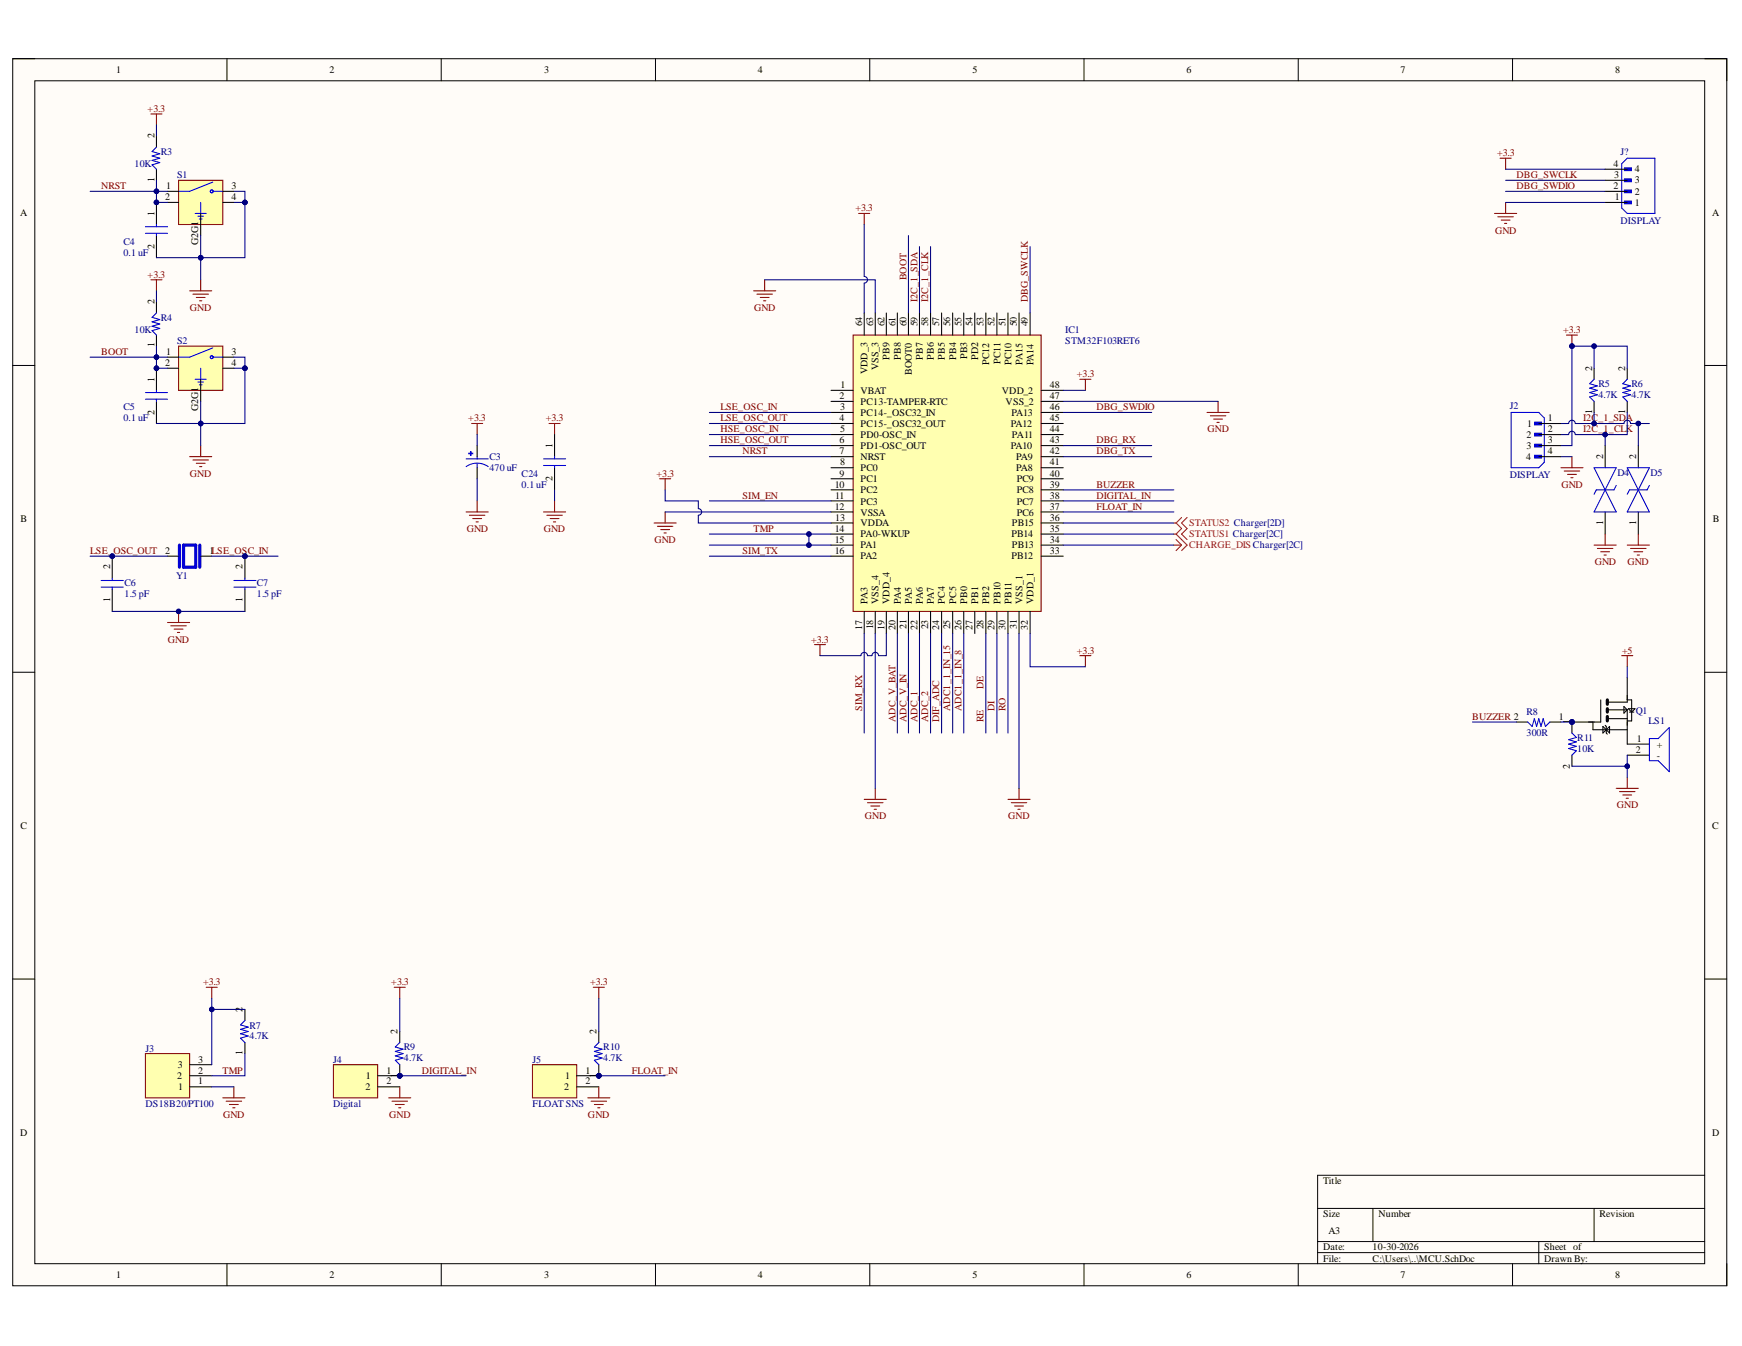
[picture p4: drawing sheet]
<svg xmlns="http://www.w3.org/2000/svg" width="279mm" height="216mm" viewBox="0 0 279 216" stroke-linecap="round" stroke-linejoin="round" font-family="sans-serif">
<defs><g id="words">
<g font-size="1.6">
<text x="18.6" y="11.8">1</text>
<text x="52.9" y="11.8">2</text>
<text x="87.3" y="11.8">3</text>
<text x="121.5" y="11.8">4</text>
<text x="156" y="11.8">5</text>
<text x="190.3" y="11.8">6</text>
<text x="224.6" y="11.8">7</text>
<text x="259.1" y="11.8">8</text>
<text x="24.8" y="22.2" transform="rotate(-90 24.8 22.2)">2</text>
<text x="24.8" y="29.2" transform="rotate(-90 24.8 29.2)">1</text>
<text x="258.8" y="26.8">4</text>
<text x="258.9" y="28.6">3</text>
<text x="262.2" y="29.4">3</text>
<text x="262.2" y="27.7">4</text>
<text x="3.2" y="34.6">A</text>
<text x="24.8" y="34.6" transform="rotate(-90 24.8 34.6)">1</text>
<text x="26.5" y="32.1">2</text>
<text x="26.6" y="30.4">1</text>
<text x="37.1" y="30.4">3</text>
<text x="37.1" y="32.1">4</text>
<text x="258.8" y="30.4">2</text>
<text x="259" y="32.1">1</text>
<text x="262.2" y="33">1</text>
<text x="262.2" y="31.2">2</text>
<text x="274.6" y="34.6">A</text>
<text x="24.8" y="39.9" transform="rotate(-90 24.8 39.9)">2</text>
<text x="31.8" y="39.3" transform="rotate(-90 31.8 39.3)">G2G1</text>
<text x="24.8" y="48.8" transform="rotate(-90 24.8 48.8)">2</text>
<text x="138.3" y="52.3" transform="rotate(-90 138.3 52.3)">64</text>
<text x="140.1" y="52.3" transform="rotate(-90 140.1 52.3)">63</text>
<text x="141.8" y="52.3" transform="rotate(-90 141.8 52.3)">62</text>
<text x="143.6" y="52.3" transform="rotate(-90 143.6 52.3)">61</text>
<text x="145.4" y="52.3" transform="rotate(-90 145.4 52.3)">60</text>
<text x="147.2" y="52.3" transform="rotate(-90 147.2 52.3)">59</text>
<text x="148.9" y="52.3" transform="rotate(-90 148.9 52.3)">58</text>
<text x="150.6" y="52.3" transform="rotate(-90 150.6 52.3)">57</text>
<text x="152.4" y="52.3" transform="rotate(-90 152.4 52.3)">56</text>
<text x="154.2" y="52.3" transform="rotate(-90 154.2 52.3)">55</text>
<text x="156" y="52.3" transform="rotate(-90 156 52.3)">54</text>
<text x="157.7" y="52.3" transform="rotate(-90 157.7 52.3)">53</text>
<text x="159.5" y="52.3" transform="rotate(-90 159.5 52.3)">52</text>
<text x="161.3" y="52.3" transform="rotate(-90 161.3 52.3)">51</text>
<text x="163.1" y="52.3" transform="rotate(-90 163.1 52.3)">50</text>
<text x="164.8" y="52.3" transform="rotate(-90 164.8 52.3)">49</text>
<text x="24.8" y="55.7" transform="rotate(-90 24.8 55.7)">1</text>
<text x="26.5" y="58.7">2</text>
<text x="26.6" y="56.9">1</text>
<text x="37.1" y="56.9">3</text>
<text x="37.1" y="58.7">4</text>
<text x="139.1" y="60" transform="rotate(-90 139.1 60)">VDD_3</text>
<text x="140.9" y="59.4" transform="rotate(-90 140.9 59.4)">VSS_3</text>
<text x="142.7" y="57.7" transform="rotate(-90 142.7 57.7)">PB9</text>
<text x="144.5" y="57.7" transform="rotate(-90 144.5 57.7)">PB8</text>
<text x="148" y="57.7" transform="rotate(-90 148 57.7)">PB7</text>
<text x="149.8" y="57.7" transform="rotate(-90 149.8 57.7)">PB6</text>
<text x="151.6" y="57.7" transform="rotate(-90 151.6 57.7)">PB5</text>
<text x="153.3" y="57.7" transform="rotate(-90 153.3 57.7)">PB4</text>
<text x="155.1" y="57.6" transform="rotate(-90 155.1 57.6)">PB3</text>
<text x="156.9" y="57.8" transform="rotate(-90 156.9 57.8)">PD2</text>
<text x="158.7" y="58.5" transform="rotate(-90 158.7 58.5)">PC12</text>
<text x="160.4" y="58.3" transform="rotate(-90 160.4 58.3)">PC11</text>
<text x="162.2" y="58.5" transform="rotate(-90 162.2 58.5)">PC10</text>
<text x="164" y="58.5" transform="rotate(-90 164 58.5)">PA15</text>
<text x="165.8" y="58.6" transform="rotate(-90 165.8 58.6)">PA14</text>
<text x="255.3" y="59.4" transform="rotate(-90 255.3 59.4)">2</text>
<text x="260.7" y="59.4" transform="rotate(-90 260.7 59.4)">2</text>
<text x="24.8" y="61.2" transform="rotate(-90 24.8 61.2)">1</text>
<text x="31.8" y="66" transform="rotate(-90 31.8 66)">G2G1</text>
<text x="134.7" y="64">2</text>
<text x="134.7" y="65.8">3</text>
<text x="134.8" y="62.2">1</text>
<text x="138" y="63.2">VBAT</text>
<text x="138" y="64.9">PC13-TAMPER-RTC</text>
<text x="146.2" y="60.1" transform="rotate(-90 146.2 60.1)">BOOT0</text>
<text x="160.7" y="63.2">VDD_2</text>
<text x="161.3" y="64.9">VSS_2</text>
<text x="168.4" y="62.2">48</text>
<text x="168.4" y="64">47</text>
<text x="168.4" y="65.8">46</text>
<text x="24.8" y="66.5" transform="rotate(-90 24.8 66.5)">2</text>
<text x="88.6" y="71.8" transform="rotate(-90 88.6 71.8)">1</text>
<text x="134.7" y="67.6">4</text>
<text x="134.7" y="71.1">6</text>
<text x="134.7" y="69.3">5</text>
<text x="138" y="66.7">PC14-_OSC32_IN</text>
<text x="138" y="68.5">PC15-_OSC32_OUT</text>
<text x="138" y="70.3">PD0-OSC_IN</text>
<text x="162.1" y="68.5">PA12</text>
<text x="162.2" y="66.7">PA13</text>
<text x="162.3" y="70.3">PA11</text>
<text x="168.4" y="67.6">45</text>
<text x="168.4" y="69.3">44</text>
<text x="168.4" y="71.1">43</text>
<text x="244.9" y="70.3">2</text>
<text x="244.9" y="68.5">1</text>
<text x="248.2" y="67.6">1</text>
<text x="248.2" y="69.3">2</text>
<text x="248.2" y="71.1">3</text>
<text x="255.3" y="66.4" transform="rotate(-90 255.3 66.4)">1</text>
<text x="260.7" y="66.4" transform="rotate(-90 260.7 66.4)">1</text>
<text x="88.6" y="77.2" transform="rotate(-90 88.6 77.2)">2</text>
<text x="134.7" y="72.9">7</text>
<text x="134.7" y="76.4">9</text>
<text x="134.7" y="74.7">8</text>
<text x="138" y="72">PD1-OSC_OUT</text>
<text x="138" y="73.8">NRST</text>
<text x="138" y="75.6">PC0</text>
<text x="138" y="77.4">PC1</text>
<text x="162.1" y="72">PA10</text>
<text x="163" y="73.8">PA9</text>
<text x="163" y="75.6">PA8</text>
<text x="163.1" y="77.4">PC9</text>
<text x="168.4" y="72.9">42</text>
<text x="168.4" y="74.7">41</text>
<text x="168.4" y="76.4">40</text>
<text x="244.8" y="73.8">4</text>
<text x="244.9" y="72">3</text>
<text x="248.2" y="72.9">4</text>
<text x="257.1" y="73.6" transform="rotate(-90 257.1 73.6)">2</text>
<text x="262.5" y="73.6" transform="rotate(-90 262.5 73.6)">2</text>
<text x="3.3" y="83.8">B</text>
<text x="133.9" y="78.2">10</text>
<text x="133.9" y="81.8">12</text>
<text x="134" y="80">11</text>
<text x="134" y="83.5">13</text>
<text x="138" y="79.1">PC2</text>
<text x="138" y="80.9">PC3</text>
<text x="138" y="82.7">VSSA</text>
<text x="163.1" y="79.1">PC8</text>
<text x="163.1" y="80.9">PC7</text>
<text x="163.1" y="82.7">PC6</text>
<text x="168.4" y="78.2">39</text>
<text x="168.4" y="80">38</text>
<text x="168.4" y="81.8">37</text>
<text x="168.4" y="83.5">36</text>
<text x="274.7" y="83.8">B</text>
<text x="26.5" y="88.9">2</text>
<text x="33.6" y="88.9">1LSE_OSC_IN</text>
<text x="133.9" y="85.3">14</text>
<text x="133.9" y="87.1">15</text>
<text x="133.9" y="88.9">16</text>
<text x="138" y="84.4">VDDA</text>
<text x="138" y="86.2">PA0-WKUP</text>
<text x="138" y="87.9">PA1</text>
<text x="138" y="89.7">PA2</text>
<text x="162.2" y="86.2">PB14</text>
<text x="162.2" y="89.7">PB12</text>
<text x="162.3" y="84.4">PB15</text>
<text x="162.3" y="87.9">PB13</text>
<text x="168.4" y="85.3">35</text>
<text x="168.4" y="87.1">34</text>
<text x="168.4" y="88.9">33</text>
<text x="257.1" y="84.1" transform="rotate(-90 257.1 84.1)">1</text>
<text x="262.5" y="84.1" transform="rotate(-90 262.5 84.1)">1</text>
<text x="17.7" y="91.3" transform="rotate(-90 17.7 91.3)">2</text>
<text x="38.9" y="91.3" transform="rotate(-90 38.9 91.3)">2</text>
<text x="17.7" y="96.6" transform="rotate(-90 17.7 96.6)">1</text>
<text x="38.9" y="96.6" transform="rotate(-90 38.9 96.6)">1</text>
<text x="138.3" y="101" transform="rotate(-90 138.3 101)">17</text>
<text x="139.1" y="96.8" transform="rotate(-90 139.1 96.8)">PA3</text>
<text x="140.1" y="101" transform="rotate(-90 140.1 101)">18</text>
<text x="140.9" y="96.8" transform="rotate(-90 140.9 96.8)">VSS_4</text>
<text x="141.8" y="101" transform="rotate(-90 141.8 101)">19</text>
<text x="142.7" y="96.8" transform="rotate(-90 142.7 96.8)">VDD_4</text>
<text x="143.6" y="101" transform="rotate(-90 143.6 101)">20</text>
<text x="144.5" y="96.8" transform="rotate(-90 144.5 96.8)">PA4</text>
<text x="145.4" y="100.9" transform="rotate(-90 145.4 100.9)">21</text>
<text x="146.2" y="96.8" transform="rotate(-90 146.2 96.8)">PA5</text>
<text x="147.2" y="101" transform="rotate(-90 147.2 101)">22</text>
<text x="148" y="96.8" transform="rotate(-90 148 96.8)">PA6</text>
<text x="148.9" y="101" transform="rotate(-90 148.9 101)">23</text>
<text x="149.8" y="96.8" transform="rotate(-90 149.8 96.8)">PA7</text>
<text x="150.6" y="101" transform="rotate(-90 150.6 101)">24</text>
<text x="151.6" y="96.8" transform="rotate(-90 151.6 96.8)">PC4</text>
<text x="152.4" y="101" transform="rotate(-90 152.4 101)">25</text>
<text x="153.3" y="96.8" transform="rotate(-90 153.3 96.8)">PC5</text>
<text x="154.2" y="101" transform="rotate(-90 154.2 101)">26</text>
<text x="155.1" y="96.8" transform="rotate(-90 155.1 96.8)">PB0</text>
<text x="156" y="101" transform="rotate(-90 156 101)">27</text>
<text x="156.9" y="96.8" transform="rotate(-90 156.9 96.8)">PB1</text>
<text x="157.7" y="101" transform="rotate(-90 157.7 101)">28</text>
<text x="158.7" y="96.8" transform="rotate(-90 158.7 96.8)">PB2</text>
<text x="159.5" y="101" transform="rotate(-90 159.5 101)">29</text>
<text x="160.4" y="96.8" transform="rotate(-90 160.4 96.8)">PB10</text>
<text x="161.3" y="101" transform="rotate(-90 161.3 101)">30</text>
<text x="162.2" y="96.8" transform="rotate(-90 162.2 96.8)">PB11</text>
<text x="163.1" y="100.9" transform="rotate(-90 163.1 100.9)">31</text>
<text x="164" y="96.8" transform="rotate(-90 164 96.8)">VSS_1</text>
<text x="164.8" y="101" transform="rotate(-90 164.8 101)">32</text>
<text x="165.8" y="96.8" transform="rotate(-90 165.8 96.8)">VDD_1</text>
<text x="250" y="115.4">1</text>
<text x="251.8" y="116.2" transform="rotate(-90 251.8 116.2)">1</text>
<text x="262.5" y="119">1</text>
<text x="265.8" y="119.9">+</text>
<text x="251.8" y="123.3" transform="rotate(-90 251.8 123.3)">2</text>
<text x="262.4" y="120.8">2</text>
<text x="265.8" y="121.7">-</text>
<text x="3.3" y="133">C</text>
<text x="274.6" y="133">C</text>
<text x="38.9" y="162.3" transform="rotate(-90 38.9 162.3)">2</text>
<text x="63.8" y="165.8" transform="rotate(-90 63.8 165.8)">2</text>
<text x="95.7" y="165.8" transform="rotate(-90 95.7 165.8)">2</text>
<text x="28.4" y="173.1">2</text>
<text x="28.5" y="171.3">3</text>
<text x="31.8" y="173.9">1</text>
<text x="31.8" y="172.2">2</text>
<text x="31.8" y="170.5">3</text>
<text x="38.9" y="169.3" transform="rotate(-90 38.9 169.3)">1</text>
<text x="58.7" y="173.1">1</text>
<text x="62" y="172.2">1</text>
<text x="62" y="173.9">2</text>
<text x="63.8" y="172.8" transform="rotate(-90 63.8 172.8)">1</text>
<text x="90.7" y="173.1">1</text>
<text x="93.9" y="172.2">1</text>
<text x="93.9" y="173.9">2</text>
<text x="95.7" y="172.8" transform="rotate(-90 95.7 172.8)">1</text>
<text x="28.6" y="174.9">1</text>
<text x="58.6" y="174.9">2</text>
<text x="90.5" y="174.9">2</text>
<text x="3.2" y="182.1">D</text>
<text x="274.6" y="182.1">D</text>
<text x="212.2" y="189.9">Title</text>
<text x="212.2" y="195.2">Size</text>
<text x="213.1" y="198">A3</text>
<text x="221.1" y="195.2">Number</text>
<text x="256.5" y="195.2">Revision</text>
<text x="212.2" y="200.6">Date:</text>
<text x="212.2" y="202.4">File:</text>
<text x="220.2" y="200.6">10-30-2026</text>
<text x="220.2" y="202.4">C:\Users\..\MCU.SchDoc</text>
<text x="247.7" y="200.6">Sheet of</text>
<text x="247.7" y="202.4">Drawn By:</text>
<text x="18.6" y="205">1</text>
<text x="52.9" y="205">2</text>
<text x="87.3" y="205">3</text>
<text x="121.5" y="205">4</text>
<text x="156" y="205">5</text>
<text x="190.3" y="205">6</text>
<text x="224.6" y="205">7</text>
<text x="259.1" y="205">8</text>
</g>
<g font-size="1.6" fill="#800000">
<text x="23.7" y="17.9">+3.3</text>
<text x="240.1" y="25">+3.3</text>
<text x="243.3" y="28.6">DBG_SWCLK</text>
<text x="16.2" y="30.4">NRST</text>
<text x="137.2" y="33.9">+3.3</text>
<text x="243.3" y="30.4">DBG_SWDIO</text>
<text x="239.8" y="37.5">GND</text>
<text x="23.7" y="44.6">+3.3</text>
<text x="145.4" y="44.9" transform="rotate(-90 145.4 44.9)">BOOT</text>
<text x="30.4" y="49.9">GND</text>
<text x="120.9" y="49.9">GND</text>
<text x="147.2" y="48.5" transform="rotate(-90 147.2 48.5)">I2C_1_SDA</text>
<text x="148.9" y="48.5" transform="rotate(-90 148.9 48.5)">I2C_1_CLK</text>
<text x="164.8" y="48.5" transform="rotate(-90 164.8 48.5)">DBG_SWCLK</text>
<text x="250.7" y="53.4">+3.3</text>
<text x="16.2" y="56.9">BOOT</text>
<text x="115.5" y="65.8">LSE_OSC_IN</text>
<text x="172.7" y="60.5">+3.3</text>
<text x="175.8" y="65.8">DBG_SWDIO</text>
<text x="75.1" y="67.6">+3.3</text>
<text x="87.5" y="67.6">+3.3</text>
<text x="115.5" y="67.6">LSE_OSC_OUT</text>
<text x="115.5" y="69.3">HSE_OSC_IN</text>
<text x="115.5" y="71.1">HSE_OSC_OUT</text>
<text x="175.8" y="71.1">DBG_RX</text>
<text x="193.7" y="69.3">GND</text>
<text x="253.9" y="69.3">I2C_1_CLK</text>
<text x="253.9" y="67.6">I2C_1_SDA</text>
<text x="30.4" y="76.4">GND</text>
<text x="105.3" y="76.4">+3.3</text>
<text x="119.1" y="72.9">NRST</text>
<text x="175.8" y="72.9">DBG_TX</text>
<text x="119.1" y="80">SIM_EN</text>
<text x="175.8" y="78.2">BUZZER</text>
<text x="175.8" y="80">DIGITAL_IN</text>
<text x="175.8" y="81.8">FLOAT_IN</text>
<text x="250.4" y="78.2">GND</text>
<text x="14.5" y="88.9">LSE_OSC_OUT</text>
<text x="74.9" y="85.3">GND</text>
<text x="87.2" y="85.3">GND</text>
<text x="105" y="87.1">GND</text>
<text x="119.1" y="88.9">SIM_TX</text>
<text x="120.9" y="85.3">TMP</text>
<text x="255.8" y="90.6">GND</text>
<text x="261" y="90.6">GND</text>
<text x="26.9" y="103.1">GND</text>
<text x="130.1" y="103.1">+3.3</text>
<text x="172.7" y="104.9">+3.3</text>
<text x="260.2" y="104.9">+5</text>
<text x="157.7" y="110.5" transform="rotate(-90 157.7 110.5)">DE</text>
<text x="138.3" y="114.1" transform="rotate(-90 138.3 114.1)">SIM_RX</text>
<text x="143.6" y="115.8" transform="rotate(-90 143.6 115.8)">ADC_V_BAT</text>
<text x="145.4" y="115.8" transform="rotate(-90 145.4 115.8)">ADC_V_IN</text>
<text x="147.2" y="115.8" transform="rotate(-90 147.2 115.8)">ADC_1</text>
<text x="148.9" y="115.8" transform="rotate(-90 148.9 115.8)">ADC_2</text>
<text x="150.6" y="115.8" transform="rotate(-90 150.6 115.8)">DIF_ADC</text>
<text x="152.4" y="114.1" transform="rotate(-90 152.4 114.1)">ADC1_1_IN_15</text>
<text x="154.2" y="114.1" transform="rotate(-90 154.2 114.1)">ADC1_1_IN_8</text>
<text x="157.7" y="115.8" transform="rotate(-90 157.7 115.8)">RE</text>
<text x="159.5" y="114.1" transform="rotate(-90 159.5 114.1)">DI</text>
<text x="161.3" y="114.1" transform="rotate(-90 161.3 114.1)">RO</text>
<text x="236.1" y="115.4">BUZZER 2</text>
<text x="138.7" y="131.4">GND</text>
<text x="161.7" y="131.4">GND</text>
<text x="259.3" y="129.6">GND</text>
<text x="32.6" y="158">+3.3</text>
<text x="62.8" y="158">+3.3</text>
<text x="94.6" y="158">+3.3</text>
<text x="35.7" y="172.2">TMP</text>
<text x="67.7" y="172.2">DIGITAL_IN</text>
<text x="101.3" y="172.2">FLOAT_IN</text>
<text x="35.8" y="179.3">GND</text>
<text x="62.4" y="179.3">GND</text>
<text x="94.3" y="179.3">GND</text>
</g>
<g font-size="1.6" fill="#000080">
<text x="21.6" y="26.8">10K</text>
<text x="25.8" y="24.9">R3</text>
<text x="28.4" y="28.6">S1</text>
<text x="259.9" y="24.9">J?</text>
<text x="259.9" y="35.9">DISPLAY</text>
<text x="19.8" y="39.2">C4</text>
<text x="19.8" y="41">0.1 uF</text>
<text x="21.6" y="53.4">10K</text>
<text x="25.8" y="51.4">R4</text>
<text x="170.9" y="53.4">IC1</text>
<text x="28.4" y="55.1">S2</text>
<text x="170.9" y="55.1">STM32F103RET6</text>
<text x="19.8" y="65.8">C5</text>
<text x="242.2" y="65.6">J2</text>
<text x="256.4" y="62.1">R5</text>
<text x="256.4" y="63.8">4.7K</text>
<text x="261.7" y="62.1">R6</text>
<text x="261.7" y="63.8">4.7K</text>
<text x="19.8" y="67.6">0.1 uF</text>
<text x="78.5" y="73.8">C3</text>
<text x="78.5" y="75.6">470 uF</text>
<text x="83.6" y="76.4">C24</text>
<text x="242.2" y="76.6">DISPLAY</text>
<text x="259.4" y="76.3">D4</text>
<text x="264.7" y="76.3">D5</text>
<text x="83.6" y="78.2">0.1 uF</text>
<text x="20" y="94">C6</text>
<text x="20" y="95.8">1.5 pF</text>
<text x="28.2" y="92.9">Y1</text>
<text x="41.2" y="94">C7</text>
<text x="41.2" y="95.8">1.5 pF</text>
<text x="244.9" y="114.7">R8</text>
<text x="244.9" y="118.1">300R</text>
<text x="253" y="118.8">R11</text>
<text x="262.4" y="114.6">Q1</text>
<text x="264.4" y="116.2">LS1</text>
<text x="253" y="120.6">10K</text>
<text x="40" y="165">R7</text>
<text x="40" y="166.7">4.7K</text>
<text x="23.3" y="168.7">J3</text>
<text x="53.5" y="170.5">J4</text>
<text x="64.8" y="168.4">R9</text>
<text x="64.8" y="170.2">4.7K</text>
<text x="85.4" y="170.5">J5</text>
<text x="96.8" y="168.4">R10</text>
<text x="96.8" y="170.2">4.7K</text>
<text x="23.3" y="177.5">DS18B20/PT100</text>
<text x="53.5" y="177.5">Digital</text>
<text x="85.4" y="177.5">FLOAT SNS</text>
</g>
<g font-size="1.6" fill="#f00">
<text x="190.7" y="87.9">CHARGE_DIS Charger[2C]</text>
<text x="190.7" y="86.2">STATUS1 Charger[2C]</text>
<text x="190.7" y="84.4">STATUS2 Charger[2D]</text>
</g>
</g></defs>
<path d="M2 9.4h275v196.8h-275z" fill-rule="evenodd" fill="#fffcf8"/>
<path d="M2 9.4h275v196.8h-275z" fill="none" stroke="#000" stroke-width=".16"/>
<path d="M5.6 13h267.8v189.7h-267.8z" fill-rule="evenodd" fill="#fffcf8"/>
<g fill="none" stroke="#000" stroke-width=".16">
<path d="M2 9.4h3.6M5.6 13h267.8v189.7h-267.8zM36.4 9.4v3.6M70.8 9.4v3.6M105.1 9.4v3.6M139.5 9.4v3.6M173.9 9.4v3.6M208.2 9.4v3.6M242.6 9.4v3.6M273.4 9.4h3.6v3.6M2 58.6h3.6M273.4 58.6h3.6"/>
<path d="M2 107.8h3.6M273.4 107.8h3.6M2 157h3.6M273.4 157h3.6M211.3 193.8h62.1M211.3 199.1h62.1M220.2 193.8v5.3M246.8 199.1v3.6M255.7 193.8v5.3M273.4 188.5h-62.1v14.2M36.4 202.7v3.5M70.8 202.7v3.5"/>
<path d="M105.1 202.7v3.5M139.5 202.7v3.5M173.9 202.7v3.5M208.2 202.7v3.5M211.3 200.9h62.1M242.6 202.7v3.5M277 202.7v3.5"/>
</g>
<path d="M28.6 28.9h7.1v7.1h-7.1z" fill-rule="evenodd" fill="#ffffb0"/>
<path d="M24.2 18.3h1.8M25.1 18.3v1.8M28.6 28.9h7.1v7.1h-7.1zM30.4 46.7h3.6M30.9 47.2h2.5M31.5 47.7h1.4M32 48.2h.4M32.2 44.9v1.8" fill="none" stroke="#800000" stroke-width=".17"/>
<g fill="none" stroke="#00f" stroke-width=".17">
<path d="M25.1 23.6l-.7 .7 1.2 .4-1.2 .3 1.2 .4-1.2 .3 1.2 .4-1.2 .3 .7 .7M31.3 34.2h1.8M31.7 34.7h.9M32 35.1h.4M32.2 32.5v1.7M34.1 29.2l-3.7 1.5h-1.8M34.2 30.7h1.5"/>
<circle cx="34" cy="30.7" r=".23"/>
</g>
<path d="M25.1 21.8v1.8M25.1 27.1v1.8M26.9 30.7h1.7M26.9 32.5h1.7M32.2 34.2v3.6M35.7 30.7h1.8M35.7 32.5h1.8" fill="none" stroke="#000" stroke-width=".17"/>
<circle cx="25.1" cy="32.5" r=".35" fill="#000080"/>
<circle cx="25.1" cy="32.5" r=".35" fill="none" stroke="#000080" stroke-width=".16"/>
<path d="M25.1 32.5v3.5" fill="none" stroke="#000" stroke-width=".17"/>
<circle cx="25.1" cy="32.5" r=".35" fill="#000080"/>
<circle cx="25.1" cy="32.5" r=".35" fill="none" stroke="#000080" stroke-width=".16"/>
<path d="M25.1 37.8v3.5M26.9 89.2h1.7M32.2 89.2h1.8" fill="none" stroke="#000" stroke-width=".17"/>
<path d="M23.3 36.4h3.6M23.3 37.4h3.6M25.1 36v.4M25.1 37.4v.4" fill="none" stroke="#00f" stroke-width=".17"/>
<path d="M28.8 87.4v3.6M29.4 87.4h2v3.6h-2zM32 87.4v3.6" fill="none" stroke="#00f" stroke-width=".51"/>
<circle cx="18" cy="89.2" r=".35" fill="#000080"/>
<circle cx="18" cy="89.2" r=".35" fill="none" stroke="#000080" stroke-width=".16"/>
<path d="M18 89.2v3.6M18 94.5v3.6" fill="none" stroke="#000" stroke-width=".17"/>
<circle cx="18" cy="89.2" r=".35" fill="#000080"/>
<circle cx="18" cy="89.2" r=".35" fill="none" stroke="#000080" stroke-width=".16"/>
<path d="M16.2 94.2h3.6M16.2 93.1h3.6M18 92.8v.3M18 94.2v.3" fill="none" stroke="#00f" stroke-width=".17"/>
<circle cx="39.3" cy="89.2" r=".35" fill="#000080"/>
<circle cx="39.3" cy="89.2" r=".35" fill="none" stroke="#000080" stroke-width=".16"/>
<path d="M39.3 89.2v3.6M39.3 94.5v3.6" fill="none" stroke="#000" stroke-width=".17"/>
<circle cx="39.3" cy="89.2" r=".35" fill="#000080"/>
<circle cx="39.3" cy="89.2" r=".35" fill="none" stroke="#000080" stroke-width=".16"/>
<path d="M37.5 94.2h3.6M37.5 93.1h3.6M39.3 92.8v.3M39.3 94.2v.3" fill="none" stroke="#00f" stroke-width=".17"/>
<path d="M26.9 99.8h3.5M28.6 98.1v1.7M27.4 100.4h2.5M27.9 100.9h1.4M28.5 101.4h.3" fill="none" stroke="#800000" stroke-width=".17"/>
<circle cx="28.6" cy="98.1" r=".35" fill="#000080"/>
<circle cx="28.6" cy="98.1" r=".35" fill="none" stroke="#000080" stroke-width=".16"/>
<path d="M28.6 55.5h7.1v7.1h-7.1z" fill-rule="evenodd" fill="#ffffb0"/>
<path d="M24.2 44.9h1.8M25.1 44.9v1.8M28.6 55.5h7.1v7.1h-7.1zM30.4 73.3h3.6M30.9 73.8h2.5M31.5 74.3h1.4M32 74.8h.4M32.2 71.5v1.8" fill="none" stroke="#800000" stroke-width=".17"/>
<g fill="none" stroke="#00f" stroke-width=".17">
<path d="M25.1 50.2l-.7 .7 1.2 .4-1.2 .3 1.2 .4-1.2 .3 1.2 .4-1.2 .3 .7 .7M32.2 59.1v1.7M34.1 55.8l-3.7 1.5h-1.8M34.2 57.3h1.5M31.3 60.8h1.8M31.7 61.3h.9M32 61.7h.4"/>
<circle cx="34" cy="57.3" r=".23"/>
</g>
<path d="M25.1 48.4v1.8M25.1 53.7v1.8M26.9 57.3h1.7M26.9 59.1h1.7M35.7 57.3h1.8M35.7 59.1h1.8M32.2 60.8v3.6" fill="none" stroke="#000" stroke-width=".17"/>
<circle cx="25.1" cy="59.1" r=".35" fill="#000080"/>
<circle cx="25.1" cy="59.1" r=".35" fill="none" stroke="#000080" stroke-width=".16"/>
<path d="M25.1 59.1v3.5" fill="none" stroke="#000" stroke-width=".17"/>
<circle cx="25.1" cy="59.1" r=".35" fill="#000080"/>
<circle cx="25.1" cy="59.1" r=".35" fill="none" stroke="#000080" stroke-width=".16"/>
<path d="M25.1 64.4v3.5" fill="none" stroke="#000" stroke-width=".17"/>
<path d="M23.3 63h3.6M23.3 64h3.6M25.1 62.6v.4M25.1 64v.4" fill="none" stroke="#00f" stroke-width=".17"/>
<path d="M246.1 67.7h1.1v.5h-1.1z" fill-rule="evenodd" fill="#00f"/>
<path d="M246.1 67.7h1.1v.5h-1.1z" fill="none" stroke="#00f" stroke-width=".17"/>
<path d="M246.1 69.5h1.1v.4h-1.1z" fill-rule="evenodd" fill="#00f"/>
<path d="M246.1 69.5h1.1v.4h-1.1z" fill="none" stroke="#00f" stroke-width=".17"/>
<path d="M246.1 71.3h1.1v.4h-1.1z" fill-rule="evenodd" fill="#00f"/>
<path d="M246.1 71.3h1.1v.4h-1.1z" fill="none" stroke="#00f" stroke-width=".17"/>
<path d="M246.1 73h1.1v.5h-1.1z" fill-rule="evenodd" fill="#00f"/>
<path d="M242.4 66.2h4.4l.9 .8v7.1l-.9 .9h-4.4zM246.1 73h1.1v.5h-1.1z" fill="none" stroke="#00f" stroke-width=".17"/>
<path d="M246.8 67.9h3.6M246.8 69.7h3.6M246.8 71.5h3.6M246.8 73.3h3.6" fill="none" stroke="#000" stroke-width=".17"/>
<path d="M251.2 53.7h1.8M252.1 53.7v1.8" fill="none" stroke="#800000" stroke-width=".17"/>
<circle cx="252.1" cy="55.5" r=".35" fill="#000080"/>
<circle cx="252.1" cy="55.5" r=".35" fill="none" stroke="#000080" stroke-width=".16"/>
<g fill="none" stroke="#800000" stroke-width=".17">
<path d="M250.4 75h3.5M250.9 75.6h2.5M251.4 76.1h1.4M252 76.6h.3M252.1 73.3v1.7M255.7 87.4h3.5M256.2 88h2.5M256.7 88.5h1.5M257.3 89h.3M257.5 85.7v1.7M261 87.4h3.5M261.5 88h2.5"/>
<path d="M262.1 88.5h1.4M262.6 89h.3M262.8 85.7v1.7"/>
</g>
<path d="M257.5 71.5v3.5M262.8 71.5v3.5M257.5 82.1v3.6M262.8 82.1v3.6" fill="none" stroke="#000" stroke-width=".17"/>
<path d="M255.7 75h3.5l-3.5 7.1h3.5zM259.2 77.9l-.3 .7h-2.9l-.3 .7M261 75h3.5l-3.5 7.1h3.5zM264.5 77.9l-.3 .7h-2.8l-.4 .7" fill="none" stroke="#00f" stroke-width=".17"/>
<path d="M23.3 169h7.1v7.1h-7.1z" fill-rule="evenodd" fill="#ffffb0"/>
<path d="M23.3 169h7.1v7.1h-7.1z" fill="none" stroke="#800000" stroke-width=".17"/>
<path d="M30.4 174.3h3.6M30.4 172.5h3.6M30.4 170.8h3.6" fill="none" stroke="#000" stroke-width=".17"/>
<circle cx="96" cy="172.6" r=".36" fill="#000080"/>
<circle cx="96" cy="172.6" r=".36" fill="none" stroke="#000080" stroke-width=".16"/>
<path d="M85.4 170.8h7.1v5.3h-7.1z" fill-rule="evenodd" fill="#ffffb0"/>
<path d="M85.4 170.8h7.1v5.3h-7.1z" fill="none" stroke="#800000" stroke-width=".17"/>
<path d="M92.5 172.5h3.5" fill="none" stroke="#000" stroke-width=".17"/>
<circle cx="96" cy="172.6" r=".36" fill="#000080"/>
<circle cx="96" cy="172.6" r=".36" fill="none" stroke="#000080" stroke-width=".16"/>
<path d="M92.5 174.3h3.5" fill="none" stroke="#000" stroke-width=".17"/>
<circle cx="64.1" cy="172.6" r=".36" fill="#000080"/>
<circle cx="64.1" cy="172.6" r=".36" fill="none" stroke="#000080" stroke-width=".16"/>
<path d="M53.5 170.8h7.1v5.3h-7.1z" fill-rule="evenodd" fill="#ffffb0"/>
<path d="M53.5 170.8h7.1v5.3h-7.1z" fill="none" stroke="#800000" stroke-width=".17"/>
<path d="M60.6 172.5h3.5" fill="none" stroke="#000" stroke-width=".17"/>
<circle cx="64.1" cy="172.6" r=".36" fill="#000080"/>
<circle cx="64.1" cy="172.6" r=".36" fill="none" stroke="#000080" stroke-width=".16"/>
<path d="M261 119.4h3.5M261 121.1h3.5M60.6 174.3h3.5" fill="none" stroke="#000" stroke-width=".17"/>
<path d="M264.5 118.5h1.5l1.7-1.8v7.1l-1.7-1.8h-1.5z" fill="none" stroke="#00f" stroke-width=".17"/>
<path d="M260.1 105.2h1.8M261 105.2v1.7" fill="none" stroke="#800000" stroke-width=".17"/>
<circle cx="252.1" cy="115.8" r=".35" fill="#000080"/>
<circle cx="252.1" cy="115.8" r=".35" fill="none" stroke="#000080" stroke-width=".16"/>
<path d="M252.1 115.8h3.6" fill="none" stroke="#000" stroke-width=".17"/>
<circle cx="252.1" cy="115.8" r=".35" fill="#000080"/>
<circle cx="252.1" cy="115.8" r=".35" fill="none" stroke="#000080" stroke-width=".16"/>
<g fill="none" stroke="#000" stroke-width=".17">
<path d="M243.3 115.8h1.7M248.6 115.8h1.8M254.8 115.8h.7v1.3h5.5M256.7 112.3v3.5h-1M257.1 116.5l.5 .6-.5 .5zM257.5 116.3l.1 .2v1.1l.2 .2M257.6 117.1l.6-.6v1.1zM257.8 115.3h3.2M257.8 113.9h3.2M260.5 113.3l.5 .6-.5 .5zM261 108.7v3.9h-3.2M261 113.9v5.5"/>
<path d="M261 112.3h.7v3.3h-.7M261.2 113.7h1l-.5 .5zM261.4 114.2h.7"/>
</g>
<path d="M257.8 112.3v.7M257.8 113.7v.5M257.8 114.9v.7" fill="none" stroke="#000" stroke-width=".51"/>
<path d="M259.2 126.4h3.6M259.8 127h2.4M260.3 127.5h1.4M260.8 128h.4M261 124.7v1.7" fill="none" stroke="#800000" stroke-width=".17"/>
<path d="M245 115.8l.7 .7 .4-1.2 .4 1.2 .3-1.2 .4 1.2 .3-1.2 .4 1.2 .7-.7" fill="none" stroke="#00f" stroke-width=".17"/>
<circle cx="252.1" cy="115.8" r=".35" fill="#000080"/>
<circle cx="252.1" cy="115.8" r=".35" fill="none" stroke="#000080" stroke-width=".16"/>
<path d="M252.1 115.8v1.8" fill="none" stroke="#000" stroke-width=".17"/>
<circle cx="252.1" cy="115.8" r=".35" fill="#000080"/>
<circle cx="252.1" cy="115.8" r=".35" fill="none" stroke="#000080" stroke-width=".16"/>
<path d="M255.7 59.1v1.7M261 59.1v1.7M255.7 64.4v1.8M261 64.4v1.8M252.1 121.1v1.8M39.3 161.9v1.8M39.3 167.2v1.8" fill="none" stroke="#000" stroke-width=".17"/>
<path d="M255.7 60.8l-.7 .7 1.2 .4-1.2 .4 1.2 .3-1.2 .4 1.2 .3-1.2 .4 .7 .7M261 60.8l-.7 .7 1.2 .4-1.2 .4 1.2 .3-1.2 .4 1.2 .3-1.2 .4 .7 .7M252.1 117.6l.7 .7-1.2 .3 1.2 .4-1.2 .4 1.2 .3-1.2 .4 1.2 .3-.7 .7M39.3 163.7l-.7 .7 1.2 .3-1.2 .4 1.2 .4-1.2 .3 1.2 .4-1.2 .3 .7 .7" fill="none" stroke="#00f" stroke-width=".17"/>
<g fill="none" stroke="#800000" stroke-width=".17">
<path d="M33.1 158.4h1.7M34 158.4v1.7M63.2 158.4h1.8M64.1 158.4v1.7M35.7 176.1h3.6M36.3 176.6h2.5M36.8 177.2h1.4M37.3 177.7h.4M37.5 174.3v1.8M62.3 176.1h3.6M62.9 176.6h2.5M63.4 177.2h1.4"/>
<path d="M63.9 177.7h.4M64.1 174.3v1.8M94.3 176.1h3.5M94.8 176.6h2.5M95.3 177.2h1.4M95.9 177.7h.3M96 174.3v1.8"/>
</g>
<circle cx="64.1" cy="172.6" r=".36" fill="#000080"/>
<circle cx="64.1" cy="172.6" r=".36" fill="none" stroke="#000080" stroke-width=".16"/>
<path d="M64.1 170.8v1.7" fill="none" stroke="#000" stroke-width=".17"/>
<circle cx="64.1" cy="172.6" r=".36" fill="#000080"/>
<circle cx="64.1" cy="172.6" r=".36" fill="none" stroke="#000080" stroke-width=".16"/>
<path d="M64.1 165.5v1.7" fill="none" stroke="#000" stroke-width=".17"/>
<path d="M64.1 167.2l-.7 .7 1.2 .4-1.2 .3 1.2 .4-1.2 .4 1.2 .3-1.2 .4 .7 .7" fill="none" stroke="#00f" stroke-width=".17"/>
<path d="M95.2 158.4h1.7M96 158.4v1.7" fill="none" stroke="#800000" stroke-width=".17"/>
<circle cx="96" cy="172.6" r=".36" fill="#000080"/>
<circle cx="96" cy="172.6" r=".36" fill="none" stroke="#000080" stroke-width=".16"/>
<path d="M96 170.8v1.7" fill="none" stroke="#000" stroke-width=".17"/>
<circle cx="96" cy="172.6" r=".36" fill="#000080"/>
<circle cx="96" cy="172.6" r=".36" fill="none" stroke="#000080" stroke-width=".16"/>
<path d="M96 165.5v1.7" fill="none" stroke="#000" stroke-width=".17"/>
<path d="M96 167.2l-.7 .7 1.3 .4-1.3 .3 1.3 .4-1.3 .4 1.3 .3-1.3 .4 .7 .7" fill="none" stroke="#00f" stroke-width=".17"/>
<path d="M188.3 87.4h1.2M188.3 85.7h.3M188.3 83.9h.3M188.6 86.5l.9 .9M188.6 85.7l1.8 1.7-.9 .9M188.6 83.9l.9 .9-.9 .9M189.5 87.4l-.9 .9M189.5 83l-.9 .9M190.4 83l-.9 .9 .9 .9-.9 .9 .9 .8" fill="none" stroke="#f00" stroke-width=".17"/>
<path d="M136.8 53.7h30.2v44.4h-30.2z" fill-rule="evenodd" fill="#ffffb0"/>
<path d="M136.8 53.7h30.2v44.4h-30.2zM88.1 67.9h1.7M88.9 67.9v1.8" fill="none" stroke="#800000" stroke-width=".17"/>
<g fill="none" stroke="#000" stroke-width=".17">
<path d="M138.6 50.2v3.5M140.4 50.2v3.5M142.2 50.2v3.5M143.9 50.2v3.5M145.7 50.2v3.5M147.5 50.2v3.5M149.3 50.2v3.5M151 50.2v3.5M152.8 50.2v3.5M154.6 50.2v3.5M156.3 50.2v3.5M158.1 50.2v3.5"/>
<path d="M159.9 50.2v3.5M161.7 50.2v3.5M163.4 50.2v3.5M165.2 50.2v3.5M88.9 69.7v3.6M88.9 75v3.6M133.3 62.6h3.5M133.3 64.4h3.5M133.3 66.2h3.5M133.3 67.9h3.5M133.3 69.7h3.5M133.3 71.5h3.5"/>
<path d="M133.3 73.3h3.5M133.3 75h3.5M133.3 76.8h3.5M133.3 78.6h3.5M167 62.6h3.5M167 64.4h3.5M167 66.2h3.5M167 67.9h3.5M167 69.7h3.5M167 71.5h3.5M167 73.3h3.5M167 75h3.5"/>
<path d="M167 76.8h3.5M167 78.6h3.5M133.3 80.3h3.5M133.3 82.1h3.5M133.3 83.9h3.5M133.3 85.7h3.5M133.3 87.4h3.5M133.3 89.2h3.5M138.6 98.1v3.5M140.4 98.1v3.5M142.2 98.1v3.5M143.9 98.1v3.5"/>
<path d="M145.7 98.1v3.5M147.5 98.1v3.5M149.3 98.1v3.5M151 98.1v3.5M152.8 98.1v3.5M154.6 98.1v3.5M156.3 98.1v3.5M158.1 98.1v3.5M159.9 98.1v3.5M161.7 98.1v3.5M163.4 98.1v3.5M165.2 98.1v3.5"/>
<path d="M167 80.3h3.5M167 82.1h3.5M167 83.9h3.5M167 85.7h3.5M167 87.4h3.5M167 89.2h3.5"/>
</g>
<path d="M87.2 73.6h3.5M87.2 74.7h3.5M88.9 73.3v.3M88.9 74.7v.3" fill="none" stroke="#00f" stroke-width=".17"/>
<path d="M75.5 72.4h.1v.6h-.1z" fill-rule="evenodd" fill="#00f"/>
<path d="M75.5 72.4h.1v.6h-.1z" fill="none" stroke="#00f" stroke-width=".17"/>
<path d="M75.2 72.7h.6v.1h-.6z" fill-rule="evenodd" fill="#00f"/>
<path d="M74.8 74.8a3.1 3.1 0 0 1 3.5 0M74.8 73.6h3.5M75.2 72.7h.6v.1h-.6zM76.5 73.3v.3M76.5 74.3v.7" fill="none" stroke="#00f" stroke-width=".17"/>
<path d="M76.5 71.5v1.8M76.5 75v1.8" fill="none" stroke="#000" stroke-width=".17"/>
<g fill="none" stroke="#800000" stroke-width=".17">
<path d="M137.7 34.2h1.8M138.6 34.2v1.8M120.9 46.7h3.5M121.4 47.2h2.5M121.9 47.7h1.5M122.5 48.2h.3M122.6 44.9v1.8M75.6 67.9h1.8M76.5 67.9v1.8M105.8 76.8h1.8M106.7 76.8v1.8M173.2 60.8h1.8"/>
<path d="M174.1 60.8v1.8M193.6 66.2h3.5M194.1 66.7h2.5M194.7 67.2h1.4M195.2 67.8h.3M195.4 64.4v1.8M74.8 82.1h3.5M75.3 82.6h2.5M75.8 83.2h1.4M76.4 83.7h.3M76.5 80.3v1.8M87.2 82.1h3.5"/>
<path d="M87.7 82.6h2.5M88.2 83.2h1.5M88.8 83.7h.3M88.9 80.3v1.8M104.9 83.9h3.6M105.4 84.4h2.5M106 85h1.4M106.5 85.5h.4M106.7 82.1v1.8M130.6 103.4h1.8M131.5 103.4v1.8M173.2 105.2h1.8"/>
<path d="M174.1 105.2v1.7M138.6 128.2h3.6M139.1 128.8h2.5M139.7 129.3h1.4M140.2 129.8h.4M140.4 126.4v1.8M161.7 128.2h3.5M162.2 128.8h2.5M162.7 129.3h1.4M163.3 129.8h.3M163.4 126.4v1.8"/>
</g>
<path d="M260.5 32.2h1.2v.5h-1.2z" fill-rule="evenodd" fill="#00f"/>
<path d="M260.5 32.2h1.2v.5h-1.2z" fill="none" stroke="#00f" stroke-width=".17"/>
<path d="M260.5 30.5h1.2v.4h-1.2z" fill-rule="evenodd" fill="#00f"/>
<path d="M260.5 30.5h1.2v.4h-1.2z" fill="none" stroke="#00f" stroke-width=".17"/>
<path d="M260.5 28.7h1.2v.4h-1.2z" fill-rule="evenodd" fill="#00f"/>
<path d="M260.5 28.7h1.2v.4h-1.2z" fill="none" stroke="#00f" stroke-width=".17"/>
<path d="M260.5 26.9h1.2v.5h-1.2z" fill-rule="evenodd" fill="#00f"/>
<path d="M260.1 26.3l.9-.9h4.4v8.8h-4.4l-.9-.8zM260.5 26.9h1.2v.5h-1.2z" fill="none" stroke="#00f" stroke-width=".17"/>
<path d="M257.5 32.5h3.5M257.5 30.7h3.5M257.5 28.9h3.5M257.5 27.1h3.5" fill="none" stroke="#000" stroke-width=".17"/>
<path d="M239.7 34.2h3.6M240.2 34.8h2.5M240.6 25.4h1.8M240.8 35.3h1.4M241.3 35.8h.4M241.5 25.4v1.7M241.5 32.5v1.7" fill="none" stroke="#800000" stroke-width=".17"/>
<path d="M14.5 30.7h10.6" fill="none" stroke="#000080" stroke-width=".17"/>
<circle cx="25.1" cy="30.7" r=".35" fill="#000080"/>
<circle cx="25.1" cy="30.7" r=".35" fill="none" stroke="#000080" stroke-width=".16"/>
<path d="M37.5 32.5h1.8" fill="none" stroke="#000080" stroke-width=".17"/>
<circle cx="39.3" cy="32.5" r=".35" fill="#000080"/>
<circle cx="39.3" cy="32.5" r=".35" fill="none" stroke="#000080" stroke-width=".16"/>
<path d="M25.1 30.7h1.8" fill="none" stroke="#000080" stroke-width=".17"/>
<circle cx="25.1" cy="30.7" r=".35" fill="#000080"/>
<circle cx="25.1" cy="30.7" r=".35" fill="none" stroke="#000080" stroke-width=".16"/>
<path d="M37.5 30.7h1.8v1.8" fill="none" stroke="#000080" stroke-width=".17"/>
<circle cx="39.3" cy="32.5" r=".35" fill="#000080"/>
<circle cx="39.3" cy="32.5" r=".35" fill="none" stroke="#000080" stroke-width=".16"/>
<path d="M25.1 41.3h7.1" fill="none" stroke="#000080" stroke-width=".17"/>
<circle cx="32.2" cy="41.3" r=".36" fill="#000080"/>
<circle cx="32.2" cy="41.3" r=".36" fill="none" stroke="#000080" stroke-width=".16"/>
<path d="M39.3 32.5v8.8h-7.1" fill="none" stroke="#000080" stroke-width=".17"/>
<circle cx="32.2" cy="41.3" r=".36" fill="#000080"/>
<circle cx="32.2" cy="41.3" r=".36" fill="none" stroke="#000080" stroke-width=".16"/>
<circle cx="39.3" cy="32.5" r=".35" fill="#000080"/>
<circle cx="39.3" cy="32.5" r=".35" fill="none" stroke="#000080" stroke-width=".16"/>
<path d="M14.5 89.2h12.4" fill="none" stroke="#000080" stroke-width=".17"/>
<circle cx="18" cy="89.2" r=".35" fill="#000080"/>
<circle cx="18" cy="89.2" r=".35" fill="none" stroke="#000080" stroke-width=".16"/>
<path d="M34 89.2h10.6" fill="none" stroke="#000080" stroke-width=".17"/>
<circle cx="39.3" cy="89.2" r=".35" fill="#000080"/>
<circle cx="39.3" cy="89.2" r=".35" fill="none" stroke="#000080" stroke-width=".16"/>
<path d="M18 98.1h21.3" fill="none" stroke="#000080" stroke-width=".17"/>
<circle cx="28.6" cy="98.1" r=".35" fill="#000080"/>
<circle cx="28.6" cy="98.1" r=".35" fill="none" stroke="#000080" stroke-width=".16"/>
<path d="M14.5 57.3h10.6" fill="none" stroke="#000080" stroke-width=".17"/>
<circle cx="25.1" cy="57.3" r=".35" fill="#000080"/>
<circle cx="25.1" cy="57.3" r=".35" fill="none" stroke="#000080" stroke-width=".16"/>
<path d="M37.5 59.1h1.8" fill="none" stroke="#000080" stroke-width=".17"/>
<circle cx="39.3" cy="59.1" r=".35" fill="#000080"/>
<circle cx="39.3" cy="59.1" r=".35" fill="none" stroke="#000080" stroke-width=".16"/>
<path d="M25.1 57.3h1.8" fill="none" stroke="#000080" stroke-width=".17"/>
<circle cx="25.1" cy="57.3" r=".35" fill="#000080"/>
<circle cx="25.1" cy="57.3" r=".35" fill="none" stroke="#000080" stroke-width=".16"/>
<path d="M37.5 57.3h1.8v1.8" fill="none" stroke="#000080" stroke-width=".17"/>
<circle cx="39.3" cy="59.1" r=".35" fill="#000080"/>
<circle cx="39.3" cy="59.1" r=".35" fill="none" stroke="#000080" stroke-width=".16"/>
<path d="M25.1 67.9h7.1" fill="none" stroke="#000080" stroke-width=".17"/>
<circle cx="32.2" cy="67.9" r=".36" fill="#000080"/>
<circle cx="32.2" cy="67.9" r=".36" fill="none" stroke="#000080" stroke-width=".16"/>
<path d="M39.3 59.1v8.8h-7.1" fill="none" stroke="#000080" stroke-width=".17"/>
<circle cx="32.2" cy="67.9" r=".36" fill="#000080"/>
<circle cx="32.2" cy="67.9" r=".36" fill="none" stroke="#000080" stroke-width=".16"/>
<circle cx="39.3" cy="59.1" r=".35" fill="#000080"/>
<circle cx="39.3" cy="59.1" r=".35" fill="none" stroke="#000080" stroke-width=".16"/>
<path d="M252.1 55.5v16h-1.7M250.4 73.3h1.7" fill="none" stroke="#000080" stroke-width=".17"/>
<circle cx="252.1" cy="55.5" r=".35" fill="#000080"/>
<circle cx="252.1" cy="55.5" r=".35" fill="none" stroke="#000080" stroke-width=".16"/>
<path d="M262.8 67.9v3.6" fill="none" stroke="#000080" stroke-width=".17"/>
<circle cx="262.8" cy="67.9" r=".36" fill="#000080"/>
<circle cx="262.8" cy="67.9" r=".36" fill="none" stroke="#000080" stroke-width=".16"/>
<path d="M257.5 69.7v1.8" fill="none" stroke="#000080" stroke-width=".17"/>
<circle cx="257.4" cy="69.7" r=".35" fill="#000080"/>
<circle cx="257.4" cy="69.7" r=".35" fill="none" stroke="#000080" stroke-width=".16"/>
<path d="M25.1 20.1v1.7M25.1 46.7v1.7M250.4 115.8h1.7M261 106.9v1.8" fill="none" stroke="#000080" stroke-width=".17"/>
<circle cx="252.1" cy="115.8" r=".35" fill="#000080"/>
<circle cx="252.1" cy="115.8" r=".35" fill="none" stroke="#000080" stroke-width=".16"/>
<path d="M236.2 115.8h7.1M252.1 122.9h8.9" fill="none" stroke="#000080" stroke-width=".17"/>
<circle cx="261" cy="122.9" r=".35" fill="#000080"/>
<circle cx="261" cy="122.9" r=".35" fill="none" stroke="#000080" stroke-width=".16"/>
<path d="M255.7 66.2v1.7" fill="none" stroke="#000080" stroke-width=".17"/>
<circle cx="255.7" cy="67.9" r=".36" fill="#000080"/>
<circle cx="255.7" cy="67.9" r=".36" fill="none" stroke="#000080" stroke-width=".16"/>
<path d="M255.7 55.5v3.6" fill="none" stroke="#000080" stroke-width=".17"/>
<circle cx="255.7" cy="55.5" r=".36" fill="#000080"/>
<circle cx="255.7" cy="55.5" r=".36" fill="none" stroke="#000080" stroke-width=".16"/>
<path d="M34 161.9h5.3" fill="none" stroke="#000080" stroke-width=".17"/>
<circle cx="34" cy="161.9" r=".35" fill="#000080"/>
<circle cx="34" cy="161.9" r=".35" fill="none" stroke="#000080" stroke-width=".16"/>
<path d="M34 174.3h3.5M39.3 169v3.5h-5.3M64.1 160.1v5.4M64.1 172.5h10.7M96 160.1v5.4" fill="none" stroke="#000080" stroke-width=".17"/>
<circle cx="64.1" cy="172.6" r=".36" fill="#000080"/>
<circle cx="64.1" cy="172.6" r=".36" fill="none" stroke="#000080" stroke-width=".16"/>
<path d="M96 172.5h10.7" fill="none" stroke="#000080" stroke-width=".17"/>
<circle cx="96" cy="172.6" r=".36" fill="#000080"/>
<circle cx="96" cy="172.6" r=".36" fill="none" stroke="#000080" stroke-width=".16"/>
<path d="M145.7 37.8v12.4M113.8 73.3h19.5M261 66.2v3.5h-8.3a.53 .53 0 0 0-.6-.5 .53 .53 0 0 0-.5 .5h-1.2" fill="none" stroke="#000080" stroke-width=".17"/>
<circle cx="257.4" cy="69.7" r=".35" fill="#000080"/>
<circle cx="257.4" cy="69.7" r=".35" fill="none" stroke="#000080" stroke-width=".16"/>
<path d="M250.4 67.9h1.2a.53 .53 0 0 1 .5-.5 .53 .53 0 0 1 .6 .5h7.8a.53 .53 0 0 1 .5-.5 .53 .53 0 0 1 .5 .5h3" fill="none" stroke="#000080" stroke-width=".17"/>
<circle cx="255.7" cy="67.9" r=".36" fill="#000080"/>
<circle cx="255.7" cy="67.9" r=".36" fill="none" stroke="#000080" stroke-width=".16"/>
<circle cx="262.8" cy="67.9" r=".36" fill="#000080"/>
<circle cx="262.8" cy="67.9" r=".36" fill="none" stroke="#000080" stroke-width=".16"/>
<path d="M252.1 55.5h8.9v3.6" fill="none" stroke="#000080" stroke-width=".17"/>
<circle cx="252.1" cy="55.5" r=".35" fill="#000080"/>
<circle cx="252.1" cy="55.5" r=".35" fill="none" stroke="#000080" stroke-width=".16"/>
<circle cx="255.7" cy="55.5" r=".36" fill="#000080"/>
<circle cx="255.7" cy="55.5" r=".36" fill="none" stroke="#000080" stroke-width=".16"/>
<g fill="none" stroke="#000080" stroke-width=".17">
<path d="M138.6 36v8.3a.53 .53 0 0 1 .5 .6 .53 .53 0 0 1-.5 .5v4.8M147.5 39.6v10.6M149.3 39.6v10.6M165.2 39.6v10.6M122.6 44.9h17.8v5.3M76.5 69.7v1.8M76.5 76.8v3.5M88.9 78.6v1.7M106.7 78.6v1.7h5.3v1.3a.53 .53 0 0 1 .5 .5 .53 .53 0 0 1-.5 .5v1.3h21.3M113.8 71.5h19.5M113.8 66.2h19.5M113.8 67.9h19.5"/>
<path d="M113.8 69.7h19.5M170.5 71.5h14.2M170.5 73.3h14.2M170.5 66.2h14.2M170.5 64.4h24.9M170.5 62.6h3.6M170.5 78.6h17.8M106.7 82.1h26.6M113.8 85.7h19.5M113.8 89.2h19.5M170.5 82.1h17.8M170.5 80.3h17.8"/>
<path d="M170.5 83.9h17.8M170.5 85.7h17.8M170.5 87.4h17.8M138.6 101.6v16M140.4 101.6v24.8M142.2 101.6v3.6h-1.3a.53 .53 0 0 0-.5-.6 .53 .53 0 0 0-.5 .6h-.8a.53 .53 0 0 0-.5-.6 .53 .53 0 0 0-.5 .6h-6.6M143.9 101.6v16M145.7 101.6v16M147.5 101.6v16M149.3 101.6v16M151 101.6v16M152.8 101.6v16"/>
<path d="M154.6 101.6v16M158.1 101.6v16M159.9 101.6v16M161.7 101.6v16M163.4 101.6v24.8M165.2 101.6v5.3h8.9"/>
</g>
<circle cx="129.7" cy="85.7" r=".35" fill="#000080"/>
<circle cx="129.7" cy="85.7" r=".35" fill="none" stroke="#000080" stroke-width=".16"/>
<path d="M129.7 85.7v1.7" fill="none" stroke="#000080" stroke-width=".17"/>
<circle cx="129.7" cy="85.7" r=".35" fill="#000080"/>
<circle cx="129.7" cy="85.7" r=".35" fill="none" stroke="#000080" stroke-width=".16"/>
<circle cx="129.7" cy="87.4" r=".35" fill="#000080"/>
<circle cx="129.7" cy="87.4" r=".35" fill="none" stroke="#000080" stroke-width=".16"/>
<path d="M113.8 87.4h19.5" fill="none" stroke="#000080" stroke-width=".17"/>
<circle cx="129.7" cy="87.4" r=".35" fill="#000080"/>
<circle cx="129.7" cy="87.4" r=".35" fill="none" stroke="#000080" stroke-width=".16"/>
<path d="M241.5 27.1h16M241.5 28.9h16M241.5 30.7h16M241.5 32.5h16M25.1 55.5v3.6h1.8M113.8 80.3h19.5" fill="none" stroke="#000080" stroke-width=".17"/>
<circle cx="25.1" cy="57.3" r=".35" fill="#000080"/>
<circle cx="25.1" cy="57.3" r=".35" fill="none" stroke="#000080" stroke-width=".16"/>
<circle cx="25.1" cy="59.1" r=".35" fill="#000080"/>
<circle cx="25.1" cy="59.1" r=".35" fill="none" stroke="#000080" stroke-width=".16"/>
<path d="M25.1 28.9v3.6h1.8" fill="none" stroke="#000080" stroke-width=".17"/>
<circle cx="25.1" cy="30.7" r=".35" fill="#000080"/>
<circle cx="25.1" cy="30.7" r=".35" fill="none" stroke="#000080" stroke-width=".16"/>
<circle cx="25.1" cy="32.5" r=".35" fill="#000080"/>
<circle cx="25.1" cy="32.5" r=".35" fill="none" stroke="#000080" stroke-width=".16"/>
<path d="M32.2 64.4v7.1" fill="none" stroke="#000080" stroke-width=".17"/>
<circle cx="32.2" cy="67.9" r=".36" fill="#000080"/>
<circle cx="32.2" cy="67.9" r=".36" fill="none" stroke="#000080" stroke-width=".16"/>
<path d="M32.2 37.8v7.1" fill="none" stroke="#000080" stroke-width=".17"/>
<circle cx="32.2" cy="41.3" r=".36" fill="#000080"/>
<circle cx="32.2" cy="41.3" r=".36" fill="none" stroke="#000080" stroke-width=".16"/>
<path d="M261 121.1v3.6" fill="none" stroke="#000080" stroke-width=".17"/>
<circle cx="261" cy="122.9" r=".35" fill="#000080"/>
<circle cx="261" cy="122.9" r=".35" fill="none" stroke="#000080" stroke-width=".16"/>
<path d="M34 160.1v10.7" fill="none" stroke="#000080" stroke-width=".17"/>
<circle cx="34" cy="161.9" r=".35" fill="#000080"/>
<circle cx="34" cy="161.9" r=".35" fill="none" stroke="#000080" stroke-width=".16"/>
<use href="#words"/>
</svg>
